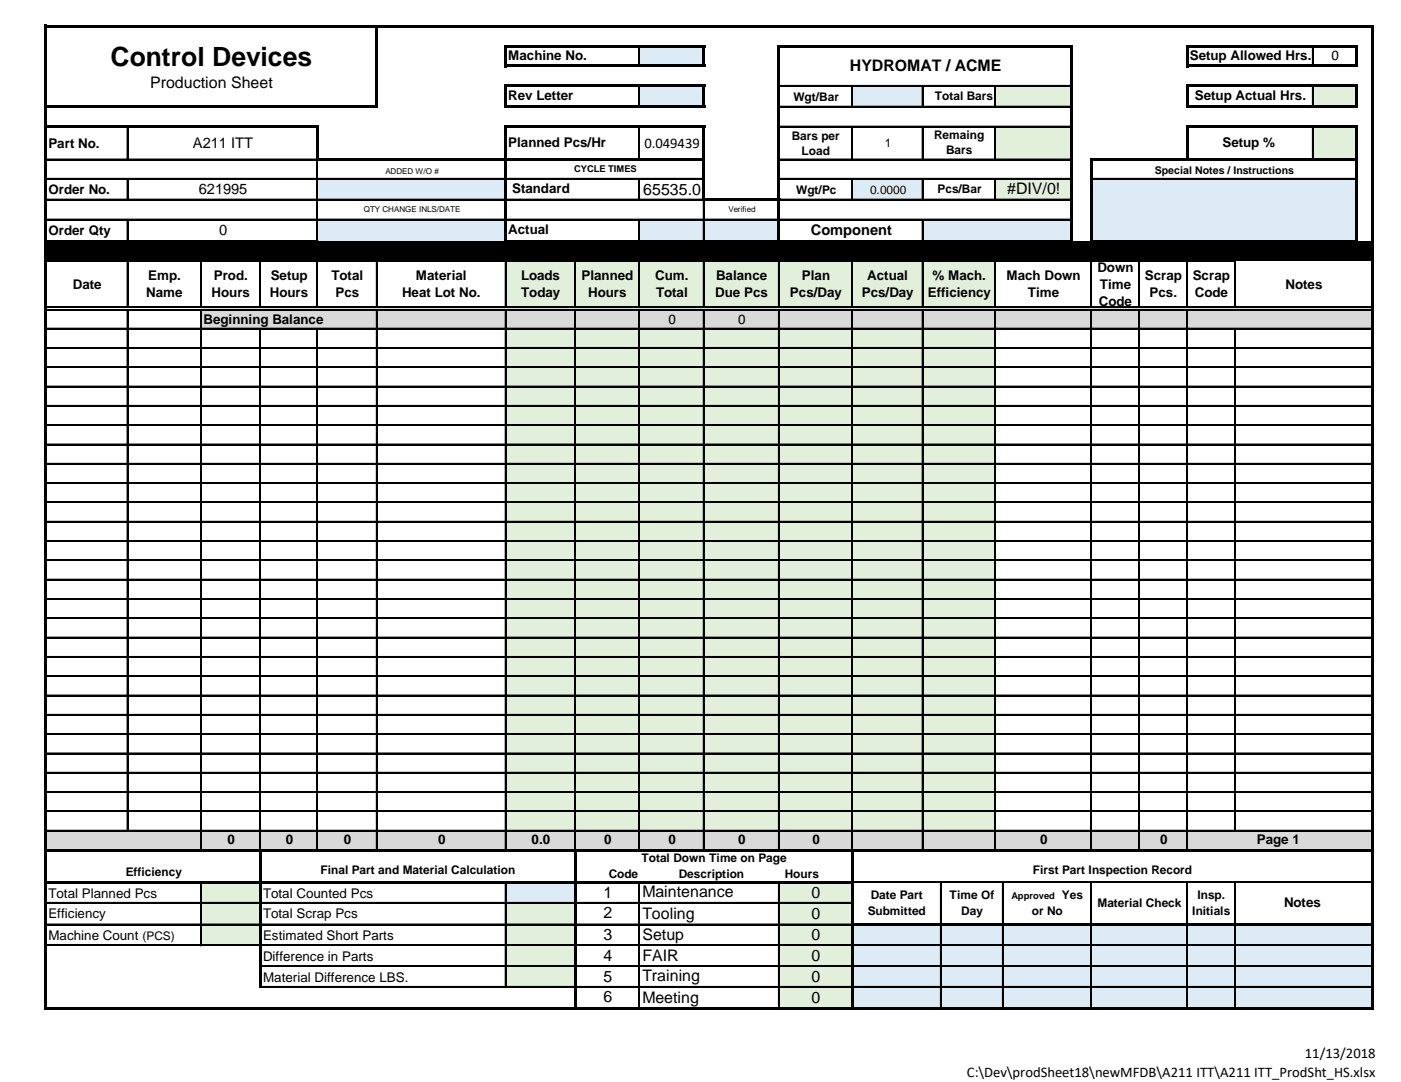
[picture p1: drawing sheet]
<svg xmlns="http://www.w3.org/2000/svg" width="373mm" height="288mm" viewBox="0 0 373 288" stroke-linecap="round" stroke-linejoin="round" font-family="sans-serif">
<defs><g id="words">
<text font-size="7.1" x="29.4" y="17.5">Control Devices</text>
<g font-size="4.2">
<text x="39.9" y="23.3">Production Sheet</text>
<text x="226" y="18.9">HYDROMAT / ACME</text>
<text x="171.1" y="51.8">65535.0</text>
<text x="267.8" y="51.7">#DIV/0!</text>
<text x="160.4" y="238.9">1</text>
<text x="170.8" y="238.8">Maintenance</text>
<text x="215.8" y="238.9">0</text>
<text x="160.4" y="244.3">2</text>
<text x="170.8" y="244.4">Tooling</text>
<text x="215.8" y="244.6">0</text>
<text x="160.4" y="250.2">3</text>
<text x="170.8" y="250">Setup</text>
<text x="215.8" y="250.2">0</text>
<text x="160.4" y="255.7">4</text>
<text x="170.8" y="255.6">FAIR</text>
<text x="215.8" y="255.7">0</text>
<text x="160.4" y="261.2">5</text>
<text x="170.8" y="261.1">Training</text>
<text x="215.8" y="261.3">0</text>
<text x="160.4" y="266.6">6</text>
<text x="170.8" y="266.8">Meeting</text>
<text x="215.8" y="266.9">0</text>
</g>
<g font-size="3.9">
<text x="354.1" y="15.9">0</text>
<text x="51.3" y="39.3">A211 ITT</text>
<text x="171.3" y="39.4">0.049439</text>
<text x="52.9" y="51.5">621995</text>
<text x="58.3" y="62.5">0</text>
<text x="215.6" y="62.6">Component</text>
<text x="177.8" y="86.1">0</text>
<text x="196.3" y="86.1">0</text>
<text x="347" y="281.4">11/13/2018</text>
<text x="257.1" y="286.5">C:\Dev\prodSheet18\newMFDB\A211 ITT\A211 ITT_ProdSht_HS.xlsx</text>
</g>
<g font-size="3.6">
<text x="135.2" y="16">Machine No.</text>
<text x="316.4" y="16">Setup Allowed Hrs.</text>
<text x="135.2" y="26.7">Rev Letter</text>
<text x="317.7" y="26.7">Setup Actual Hrs.</text>
<text x="12.9" y="39.3">Part No.</text>
<text x="135.2" y="39.2">Planned Pcs/Hr</text>
<text x="325.1" y="39.2">Setup %</text>
<text x="12.9" y="51.6">Order No.</text>
<text x="136.2" y="51.4">Standard</text>
<text x="12.9" y="62.6">Order Qty</text>
<text x="135.2" y="62.4">Actual</text>
<text x="19.4" y="76.8">Date</text>
<text x="39.4" y="74.5">Emp.</text>
<text x="56.8" y="74.5">Prod.</text>
<text x="72" y="74.5">Setup</text>
<text x="88.1" y="74.5">Total</text>
<text x="110.6" y="74.5">Material</text>
<text x="138.5" y="74.5">Loads</text>
<text x="154.6" y="74.5">Planned</text>
<text x="174.2" y="74.5">Cum.</text>
<text x="190.4" y="74.5">Balance</text>
<text x="213.2" y="74.5">Plan</text>
<text x="230.6" y="74.5">Actual</text>
<text x="248" y="74.5">% Mach.</text>
<text x="267.6" y="74.5">Mach Down</text>
<text x="291.8" y="72.3">Down</text>
<text x="292.5" y="76.8">Time</text>
<text x="304.4" y="74.5">Scrap</text>
<text x="317.2" y="74.5">Scrap</text>
<text x="341.8" y="76.8">Notes</text>
<text x="38.9" y="79.1">Name</text>
<text x="56.3" y="79.1">Hours</text>
<text x="71.7" y="79.1">Hours</text>
<text x="89.2" y="79.1">Pcs</text>
<text x="106.9" y="79.1">Heat Lot No.</text>
<text x="138.6" y="79.1">Today</text>
<text x="156.4" y="79.1">Hours</text>
<text x="174.4" y="79.1">Total</text>
<text x="190.2" y="79.1">Due Pcs</text>
<text x="210.1" y="79.1">Pcs/Day</text>
<text x="229.1" y="79.1">Pcs/Day</text>
<text x="246.7" y="79.1">Efficiency</text>
<text x="273.3" y="79.1">Time</text>
<text x="292.2" y="81.4">Code</text>
<text x="305.7" y="79.1">Pcs.</text>
<text x="317.7" y="79.1">Code</text>
<text x="54.1" y="86.1">Beginning Balance</text>
<text x="60.5" y="224.6">0</text>
<text x="76" y="224.6">0</text>
<text x="91.5" y="224.6">0</text>
<text x="116.5" y="224.6">0</text>
<text x="141.4" y="224.6">0.0</text>
<text x="160.7" y="224.6">0</text>
<text x="177.8" y="224.6">0</text>
<text x="196.3" y="224.6">0</text>
<text x="216" y="224.6">0</text>
<text x="276.6" y="224.6">0</text>
<text x="308.5" y="224.6">0</text>
<text x="334.2" y="224.6">Page 1</text>
<text x="12.9" y="238.9">Total Planned Pcs</text>
<text x="69.9" y="238.9">Total Counted Pcs</text>
<text x="12.9" y="244.3">Efficiency</text>
<text x="69.9" y="244.3">Total Scrap Pcs</text>
<text x="341.4" y="241.4">Notes</text>
<text x="12.9" y="250.1">Machine Count</text>
<text x="69.9" y="250.2">Estimated Short Parts</text>
<text x="69.9" y="255.7">Difference in Parts</text>
<text x="69.9" y="261.2">Material Difference LBS.</text>
</g>
<g font-size="3.2">
<text x="211" y="26.8">Wgt/Bar</text>
<text x="248.6" y="26.6">Total Bars</text>
<text x="210.5" y="37.1">Bars per</text>
<text x="213.2" y="41.3">Load</text>
<text x="235.3" y="39.2">1</text>
<text x="248.4" y="37">Remaing</text>
<text x="251.6" y="41.1">Bars</text>
<text x="211.7" y="51.5">Wgt/Pc</text>
<text x="231.3" y="51.5">0.0000</text>
<text x="249.3" y="51.3">Pcs/Bar</text>
<text x="33.4" y="233">Efficiency</text>
<text x="85.2" y="232.5">Final Part and Material Calculation</text>
<text x="161.9" y="233.6">Code</text>
<text x="170.5" y="229.4">Total Down Time on Page</text>
<text x="180.5" y="233.6">Description</text>
<text x="208.7" y="233.6">Hours</text>
<text x="274.6" y="232.5">First Part Inspection Record</text>
<text x="231.5" y="239.3">Date Part</text>
<text x="252.5" y="239.3">Time Of</text>
<text x="282.3" y="239.3">Yes</text>
<text x="318.4" y="239.3">Insp.</text>
<text x="230.7" y="243.4">Submitted</text>
<text x="255.6" y="243.4">Day</text>
<text x="274.4" y="243.4">or No</text>
<text x="291.8" y="241.3">Material Check</text>
<text x="317" y="243.4">Initials</text>
<text x="37.9" y="250.1">(PCS)</text>
</g>
<text font-size="2.8" x="307.1" y="46.2">Special Notes / Instructions</text>
<g font-size="2.5">
<text x="152.7" y="45.7">CYCLE TIMES</text>
<text x="268.9" y="239.3">Approved</text>
</g>
<g font-size="2.1">
<text x="102.5" y="46.2">ADDED W/O #</text>
<text x="96.7" y="56.3">QTY CHANGE INLS/DATE</text>
<text x="193.7" y="56.5">Verified</text>
</g>
</g></defs>
<g fill="#ddebf7">
<path d="M170 12.2h17.2v5.4h-17.2z" fill-rule="evenodd"/>
<path d="M170 22.9h17.2v5.6h-17.2z" fill-rule="evenodd"/>
<path d="M226.7 22.9h18.7v5.6h-18.7z" fill-rule="evenodd"/>
</g>
<g fill="#e2efda">
<path d="M264.7 22.9h20.3v5.6h-20.3z" fill-rule="evenodd"/>
<path d="M349.1 22.9h11.7v5.6h-11.7z" fill-rule="evenodd"/>
<path d="M264.7 33.7h20.3v8.8h-20.3z" fill-rule="evenodd"/>
<path d="M349.1 33.7h11.7v8.8h-11.7z" fill-rule="evenodd"/>
</g>
<g fill="#ddebf7">
<path d="M84.4 47.6h50.1v5.6h-50.1z" fill-rule="evenodd"/>
<path d="M226.7 47.6h18.7v5.6h-18.7z" fill-rule="evenodd"/>
</g>
<path d="M264.7 47.6h20.3v5.6h-20.3z" fill-rule="evenodd" fill="#e2efda"/>
<g fill="#ddebf7">
<path d="M290.2 47.6h70.6v5.6h-70.6z" fill-rule="evenodd"/>
<path d="M290.2 53.1h70.6v5.4h-70.6z" fill-rule="evenodd"/>
<path d="M84.4 58.4h50.1v5.9h-50.1z" fill-rule="evenodd"/>
<path d="M170 58.4h37.2v5.9h-37.2z" fill-rule="evenodd"/>
<path d="M245.3 58.4h39.7v5.9h-39.7z" fill-rule="evenodd"/>
<path d="M290.2 58.4h70.6v5.9h-70.6z" fill-rule="evenodd"/>
</g>
<path d="M12.2 64.2h352.8v5.2h-352.8z" fill-rule="evenodd" fill="#000"/>
<g fill="#e2efda">
<path d="M134.5 69.3h130.3v5.2h-130.3z" fill-rule="evenodd"/>
<path d="M134.5 74.5h130.3v7.7h-130.3z" fill-rule="evenodd"/>
</g>
<path d="M53.5 82.1h311.5v5.4h-311.5z" fill-rule="evenodd" fill="#d9d9d9"/>
<g fill="#e2efda">
<path d="M134.5 87.5h130.3v5.1h-130.3z" fill-rule="evenodd"/>
<path d="M134.5 92.6h130.3v5.2h-130.3z" fill-rule="evenodd"/>
<path d="M134.5 97.7h130.3v5.2h-130.3z" fill-rule="evenodd"/>
<path d="M134.5 102.9h130.3v5.2h-130.3z" fill-rule="evenodd"/>
<path d="M134.5 108h130.3v5.2h-130.3z" fill-rule="evenodd"/>
<path d="M134.5 113.1h130.3v5.2h-130.3z" fill-rule="evenodd"/>
<path d="M134.5 118.3h130.3v5.2h-130.3z" fill-rule="evenodd"/>
<path d="M134.5 123.4h130.3v5.2h-130.3z" fill-rule="evenodd"/>
<path d="M134.5 128.5h130.3v5.2h-130.3z" fill-rule="evenodd"/>
<path d="M134.5 133.7h130.3v5.2h-130.3z" fill-rule="evenodd"/>
<path d="M134.5 138.8h130.3v5.2h-130.3z" fill-rule="evenodd"/>
<path d="M134.5 144h130.3v5.2h-130.3z" fill-rule="evenodd"/>
<path d="M134.5 149.1h130.3v5.2h-130.3z" fill-rule="evenodd"/>
<path d="M134.5 154.2h130.3v5.2h-130.3z" fill-rule="evenodd"/>
<path d="M134.5 159.4h130.3v5.2h-130.3z" fill-rule="evenodd"/>
<path d="M134.5 164.5h130.3v5.2h-130.3z" fill-rule="evenodd"/>
<path d="M134.5 169.6h130.3v5.2h-130.3z" fill-rule="evenodd"/>
<path d="M134.5 174.8h130.3v5.2h-130.3z" fill-rule="evenodd"/>
<path d="M134.5 179.9h130.3v5.2h-130.3z" fill-rule="evenodd"/>
<path d="M134.5 185.1h130.3v5.2h-130.3z" fill-rule="evenodd"/>
<path d="M134.5 190.2h130.3v5.2h-130.3z" fill-rule="evenodd"/>
<path d="M134.5 195.3h130.3v5.2h-130.3z" fill-rule="evenodd"/>
<path d="M134.5 200.5h130.3v5.2h-130.3z" fill-rule="evenodd"/>
<path d="M134.5 205.6h130.3v5.2h-130.3z" fill-rule="evenodd"/>
<path d="M134.5 210.7h130.3v5.2h-130.3z" fill-rule="evenodd"/>
<path d="M134.5 215.9h130.3v5.2h-130.3z" fill-rule="evenodd"/>
</g>
<path d="M12.2 221h352.8v5.4h-352.8z" fill-rule="evenodd" fill="#d9d9d9"/>
<path d="M53.5 234.7h15.8v5.6h-15.8z" fill-rule="evenodd" fill="#e2efda"/>
<path d="M134.5 234.7h18.5v5.6h-18.5z" fill-rule="evenodd" fill="#ddebf7"/>
<g fill="#e2efda">
<path d="M207.1 234.7h19.6v5.6h-19.6z" fill-rule="evenodd"/>
<path d="M53.5 240.2h15.8v5.8h-15.8z" fill-rule="evenodd"/>
<path d="M134.5 240.2h18.5v5.8h-18.5z" fill-rule="evenodd"/>
<path d="M207.1 240.2h19.6v5.8h-19.6z" fill-rule="evenodd"/>
<path d="M53.5 246h15.8v5.6h-15.8z" fill-rule="evenodd"/>
<path d="M134.5 246h18.5v5.6h-18.5z" fill-rule="evenodd"/>
<path d="M207.1 246h19.6v5.6h-19.6z" fill-rule="evenodd"/>
</g>
<path d="M226.7 246h138.3v5.6h-138.3z" fill-rule="evenodd" fill="#ddebf7"/>
<g fill="#e2efda">
<path d="M134.5 251.5h18.5v5.6h-18.5z" fill-rule="evenodd"/>
<path d="M207.1 251.5h19.6v5.6h-19.6z" fill-rule="evenodd"/>
</g>
<path d="M226.7 251.5h138.3v5.6h-138.3z" fill-rule="evenodd" fill="#ddebf7"/>
<g fill="#e2efda">
<path d="M134.5 257h18.5v5.6h-18.5z" fill-rule="evenodd"/>
<path d="M207.1 257h19.6v5.6h-19.6z" fill-rule="evenodd"/>
</g>
<path d="M226.7 257h138.3v5.6h-138.3z" fill-rule="evenodd" fill="#ddebf7"/>
<path d="M207.1 262.6h19.6v5.8h-19.6z" fill-rule="evenodd" fill="#e2efda"/>
<path d="M226.7 262.6h138.3v5.8h-138.3z" fill-rule="evenodd" fill="#ddebf7"/>
<g fill="#000">
<path d="M12.5 6.6h352.8v.7h-352.8z" fill-rule="evenodd"/>
<path d="M134.1 11.9h.7v6h-.7z" fill-rule="evenodd"/>
<path d="M134.8 11.9h52.7v.7h-52.7z" fill-rule="evenodd"/>
<path d="M134.8 17.2h52.7v.7h-52.7z" fill-rule="evenodd"/>
<path d="M186.8 12.6h.7v5.3h-.7z" fill-rule="evenodd"/>
<path d="M207.5 11.9h77.8v.7h-77.8z" fill-rule="evenodd"/>
<path d="M315.3 11.9h.7v6h-.7z" fill-rule="evenodd"/>
<path d="M316 11.9h45.1v.7h-45.1z" fill-rule="evenodd"/>
<path d="M316 17.2h45.1v.7h-45.1z" fill-rule="evenodd"/>
<path d="M360.4 12.6h.7v5.3h-.7z" fill-rule="evenodd"/>
<path d="M12.5 28.1h88v.6h-88z" fill-rule="evenodd"/>
<path d="M12.5 33.4h72.2v.6h-72.2z" fill-rule="evenodd"/>
<path d="M99.9 7.3h.6v21.4h-.6z" fill-rule="evenodd"/>
<path d="M134.1 22.5h.7v6.2h-.7z" fill-rule="evenodd"/>
<path d="M134.8 22.5h52.7v.7h-52.7z" fill-rule="evenodd"/>
<path d="M134.8 28.1h52.7v.6h-52.7z" fill-rule="evenodd"/>
<path d="M134.8 33.4h52.7v.6h-52.7z" fill-rule="evenodd"/>
<path d="M186.8 23.2h.7v5.5h-.7z" fill-rule="evenodd"/>
<path d="M315.3 22.5h.7v6.2h-.7z" fill-rule="evenodd"/>
<path d="M316 22.5h45.1v.7h-45.1z" fill-rule="evenodd"/>
<path d="M316 28.1h45.1v.6h-45.1z" fill-rule="evenodd"/>
<path d="M316 33.4h45.1v.6h-45.1z" fill-rule="evenodd"/>
<path d="M360.4 23.2h.7v5.5h-.7z" fill-rule="evenodd"/>
<path d="M84.1 34h.6v8.8h-.6z" fill-rule="evenodd"/>
<path d="M84.7 42.1h102.8v.7h-102.8z" fill-rule="evenodd"/>
<path d="M186.8 34h.7v19.5h-.7z" fill-rule="evenodd"/>
<path d="M187.5 52.8h20v.7h-20z" fill-rule="evenodd"/>
<path d="M290.5 42.1h70.6v.7h-70.6z" fill-rule="evenodd"/>
<path d="M315.3 33.4h.7v9.4h-.7z" fill-rule="evenodd"/>
<path d="M134.1 33.4h.7v31h-.7z" fill-rule="evenodd"/>
<path d="M206.8 11.9h.7v52.6h-.7z" fill-rule="evenodd"/>
<path d="M207.5 63.9h77.8v.6h-77.8z" fill-rule="evenodd"/>
<path d="M284.6 12.6h.7v51.9h-.7z" fill-rule="evenodd"/>
<path d="M289.8 42.1h.7v22.4h-.7z" fill-rule="evenodd"/>
<path d="M290.5 63.9h70.6v.6h-70.6z" fill-rule="evenodd"/>
<path d="M360.4 34h.7v30.5h-.7z" fill-rule="evenodd"/>
<path d="M12.5 234.4h214.5v.6h-214.5z" fill-rule="evenodd"/>
<path d="M12.5 226h352.8v.7h-352.8z" fill-rule="evenodd"/>
<path d="M227 245.6h138.3v.7h-138.3z" fill-rule="evenodd"/>
<path d="M11.9 6.6h.6v262.1h-.6z" fill-rule="evenodd"/>
<path d="M12.5 268h352.8v.7h-352.8z" fill-rule="evenodd"/>
<path d="M68.9 226.7h.7v36h-.7z" fill-rule="evenodd"/>
<path d="M152.6 226.7h.7v42h-.7z" fill-rule="evenodd"/>
<path d="M226.3 226.7h.7v42h-.7z" fill-rule="evenodd"/>
<path d="M364.6 7.3h.7v261.4h-.7z" fill-rule="evenodd"/>
</g>
<g fill="none" stroke="#000" stroke-width=".27">
<path d="M169.9 12.6v4.6M349 12.6v4.6M33.8 34.1v8.5M169.9 23.2v4.8M169.9 34.1v8M207.5 22.7h77.1M207.5 28.3h77.1M207.5 33.6h77.1M226.5 23.1v5.4M226.5 33.9v8.7M245.2 23.1v5.4M245.2 33.9v8.7"/>
<path d="M264.6 23.1v5.4M264.6 33.9v8.7M349 23.2v4.8M349 34.1v8M12.6 42.3h71.4M12.6 47.4h121.5M12.6 53h121.5M12.6 58.3h121.5M33.8 47.8v5.5M33.8 58.6v5.7M84.3 42.8v21.5M134.8 47.4h52"/>
<path d="M134.8 53h52M134.8 58.3h72M169.9 47.8v5.5M169.9 58.6v5.7M187 53.5v10.8M207.5 42.3h77.1M207.5 47.4h77.1M207.5 53h77.1M207.5 58.3h77.1M226.5 47.8v5.5M245.2 47.8v5.5M245.2 58.6v5.2"/>
<path d="M264.6 47.8v5.5M290.5 47.4h69.9M12.6 64.1h71.9M12.6 69.2h316M33.8 69.5v12.1M53.3 69.5v12.1M69.1 69.5v12.1M84.3 69.5v12.1M100.1 69.5v12.1M134.3 69.5v12.1M134.8 64.1h72M152.8 69.5v12.1"/>
<path d="M169.9 69.5v12.1M187 69.5v12.1M207 69.5v12.1M226.5 69.5v12.1M245.2 69.5v12.1M264.6 69.5v12.1M290 69.5v12.1M302.8 69.5v12.1M315.5 69.5v12.1M328.3 69.5v12.1M12.6 87.3h351.9M12.6 92.4h351.9"/>
<path d="M12.6 97.6h351.9M33.8 82.7v138.5M53.3 82.7v143.3M69.1 87.6v138.4M84.3 87.6v138.4M100.1 82.7v143.3M134.3 82.7v143.3M152.8 82.7v143.3M169.9 82.7v143.3M187 82.7v143.3M207 82.7v143.3M226.5 82.7v143.3"/>
<path d="M245.2 82.7v143.3M264.6 82.7v143.3M290 82.7v143.3M302.8 82.7v143.3M315.5 82.7v143.3M328.3 87.6v133.6M12.6 102.7h351.9M12.6 107.9h351.9M12.6 113h351.9M12.6 118.1h351.9M12.6 123.3h351.9M12.6 128.4h351.9"/>
<path d="M12.6 133.5h351.9M12.6 138.7h351.9M12.6 143.8h351.9M12.6 149h351.9M12.6 154.1h351.9M12.6 159.2h351.9M12.6 164.4h351.9M12.6 169.5h351.9M12.6 174.6h351.9M12.6 179.8h351.9M12.6 184.9h351.9M12.6 190.1h351.9"/>
<path d="M12.6 195.2h351.9M12.6 200.3h351.9M12.6 205.5h351.9M12.6 210.6h351.9M12.6 215.8h351.9M12.6 220.9h351.9M53.3 235.1v16.6M134.3 235.1v27.6M169.9 235.1v32.9M207 235.1v32.9M227 234.5h137.5M250.1 234.9v10.7"/>
<path d="M266.5 234.9v10.7M290 234.9v10.7M315.5 234.9v10.7M328.3 234.9v10.7M12.6 240.1h56.3M12.6 245.8h56.3M12.6 251.4h56.3M69.6 240.1h83M69.6 245.8h83M69.6 251.4h83M69.6 256.9h83M153.3 240.1h73"/>
<path d="M153.3 245.8h73M153.3 251.4h73M153.3 256.9h73M227 251.4h137.5M227 256.9h137.5M250.1 246.3v21.7M266.5 246.3v21.7M290 246.3v21.7M315.5 246.3v21.7M328.3 246.3v21.7M69.6 262.4h83M153.3 262.4h73"/>
<path d="M227 262.4h137.5"/>
</g>
<g fill="none" stroke="#000" stroke-width=".34">
<path d="M170 12.6v4.6M349.1 12.6v4.6M33.9 34v8.6M170 23.2v4.9M170 34v8.1M207.5 22.9h77.1M207.5 28.4h77.1M207.5 33.7h77.1M226.7 23v5.6M226.7 33.9v8.7M245.3 23v5.6M245.3 33.9v8.7"/>
<path d="M264.7 23v5.6M264.7 33.9v8.7M349.1 23.2v4.9M349.1 34v8.1M12.5 42.5h71.6M12.5 47.6h121.6M12.5 53.1h121.6M12.5 58.4h121.6M33.9 47.8v5.5M33.9 58.6v5.8M84.4 42.8v21.6M134.8 47.6h52"/>
<path d="M134.8 53.1h52M134.8 58.4h72M170 47.8v5.5M170 58.6v5.8M187.1 53.5v10.9M207.5 42.5h77.1M207.5 47.6h77.1M207.5 53.1h77.1M207.5 58.4h77.1M226.7 47.8v5.5M245.3 47.8v5.5M245.3 58.6v5.3"/>
<path d="M264.7 47.8v5.5M290.5 47.6h69.9M12.5 64.2h72.1M12.5 69.3h316.1M33.9 69.5v12.1M53.5 69.5v12.1M69.3 69.5v12.1M84.4 69.5v12.1M100.2 69.5v12.1M134.5 69.5v12.1M134.8 64.2h72M152.9 69.5v12.1"/>
<path d="M170 69.5v12.1M187.1 69.5v12.1M207.1 69.5v12.1M226.7 69.5v12.1M245.3 69.5v12.1M264.7 69.5v12.1M290.2 69.5v12.1M302.9 69.5v12.1M315.7 69.5v12.1M328.5 69.5v12.1M12.5 81.8h352.1M12.5 82.5h352.1"/>
<path d="M12.5 87.5h352.1M12.5 92.6h352.1M12.5 97.7h352.1M33.9 82.7v138.5M53.5 82.7v143.3M69.3 87.6v138.4M84.4 87.6v138.4M100.2 82.7v143.3M134.5 82.7v143.3M152.9 82.7v143.3M170 82.7v143.3M187.1 82.7v143.3"/>
<path d="M207.1 82.7v143.3M226.7 82.7v143.3M245.3 82.7v143.3M264.7 82.7v143.3M290.2 82.7v143.3M302.9 82.7v143.3M315.7 82.7v143.3M328.5 87.6v133.6M12.5 102.9h352.1M12.5 108h352.1M12.5 113.1h352.1M12.5 118.3h352.1"/>
<path d="M12.5 123.4h352.1M12.5 128.5h352.1M12.5 133.7h352.1M12.5 138.8h352.1M12.5 144h352.1M12.5 149.1h352.1M12.5 154.2h352.1M12.5 159.4h352.1M12.5 164.5h352.1M12.5 169.6h352.1M12.5 174.8h352.1M12.5 179.9h352.1"/>
<path d="M12.5 185.1h352.1M12.5 190.2h352.1M12.5 195.3h352.1M12.5 200.5h352.1M12.5 205.6h352.1M12.5 210.7h352.1M12.5 215.9h352.1M12.5 221h352.1M53.5 235v16.7M134.5 235v27.7M170 235v33M207.1 235v33"/>
<path d="M227 234.7h137.6M250.2 234.9v10.7M266.7 234.9v10.7M290.2 234.9v10.7M315.7 234.9v10.7M328.5 234.9v10.7M12.5 240.2h56.4M12.5 246h56.4M69.6 240.2h83M69.6 246h83M69.6 257h83M153.3 240.2h73"/>
<path d="M153.3 246h73M153.3 257h73M227 257h137.6M250.2 246.3v21.7M266.7 246.3v21.7M290.2 246.3v21.7M315.7 246.3v21.7M328.5 246.3v21.7M69.6 262.6h83M153.3 262.6h73M227 262.6h137.6"/>
</g>
<path d="M12.5 251.5h56.4M69.6 251.5h83M153.3 251.5h73M227 251.5h137.6" fill="none" stroke="#000" stroke-width=".35"/>
<use href="#words"/>
</svg>
